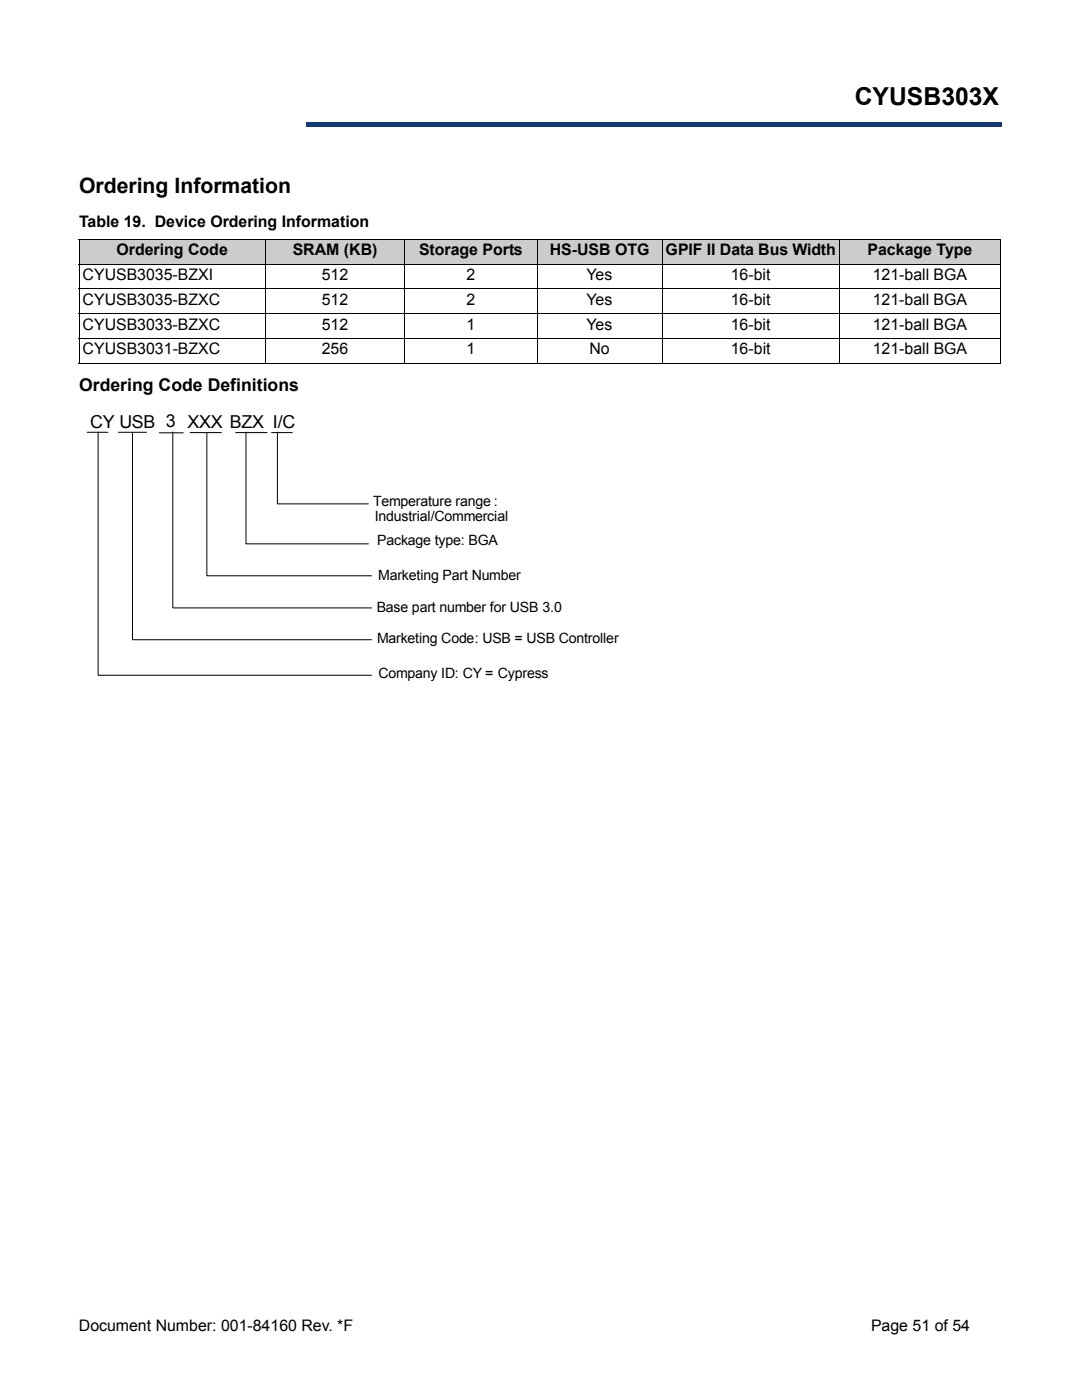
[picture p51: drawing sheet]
<svg xmlns="http://www.w3.org/2000/svg" width="216mm" height="279mm" viewBox="0 0 216 279" stroke-linecap="round" stroke-linejoin="round" font-family="sans-serif">
<defs><g id="words">
<text font-size="4.9" x="170.6" y="20.9">CYUSB303X</text>
<text font-size="4.2" x="15.8" y="38.6">Ordering Information</text>
<text font-size="3.6" x="18" y="85.4">CY USB 3 XXX BZX I/C</text>
<text font-size="3.5" x="15.8" y="78">Ordering Code Definitions</text>
<g font-size="3.2">
<text x="15.8" y="45.3">Table 19. Device Ordering Information</text>
<text x="23.2" y="50.9">Ordering Code</text>
<text x="58.4" y="50.9">SRAM (KB)</text>
<text x="83.7" y="50.9">Storage Ports</text>
<text x="109.7" y="50.9">HS-USB OTG</text>
<text x="132.8" y="50.9">GPIF II Data Bus Width</text>
<text x="173.1" y="50.9">Package Type</text>
<text x="16.5" y="55.9">CYUSB3035-BZXI</text>
<text x="64.2" y="55.9">512</text>
<text x="93.1" y="55.9">2</text>
<text x="117" y="55.9">Yes</text>
<text x="145.8" y="55.9">16-bit</text>
<text x="174.2" y="55.9">121-ball BGA</text>
<text x="16.5" y="60.8">CYUSB3035-BZXC</text>
<text x="16.5" y="65.8">CYUSB3033-BZXC</text>
<text x="64.2" y="60.8">512</text>
<text x="64.2" y="65.8">512</text>
<text x="93.1" y="60.8">2</text>
<text x="93.1" y="65.8">1</text>
<text x="117" y="60.8">Yes</text>
<text x="117" y="65.8">Yes</text>
<text x="145.8" y="60.8">16-bit</text>
<text x="145.8" y="65.8">16-bit</text>
<text x="174.2" y="60.8">121-ball BGA</text>
<text x="174.2" y="65.8">121-ball BGA</text>
<text x="16.5" y="70.7">CYUSB3031-BZXC</text>
<text x="64.2" y="70.7">256</text>
<text x="93.1" y="70.7">1</text>
<text x="117.6" y="70.7">No</text>
<text x="145.8" y="70.7">16-bit</text>
<text x="174.2" y="70.7">121-ball BGA</text>
<text x="15.7" y="265.6">Document Number: 001-84160 Rev. *F</text>
<text x="173.8" y="265.6">Page 51 of 54</text>
</g>
<g font-size="2.8">
<text x="74.4" y="100.9">Temperature range :</text>
<text x="74.8" y="104">Industrial/Commercial</text>
<text x="75.3" y="108.8">Package type: BGA</text>
<text x="75.5" y="115.7">Marketing Part Number</text>
<text x="75.2" y="122.1">Base part number for USB 3.0</text>
<text x="75.2" y="128.4">Marketing Code: USB = USB Controller</text>
<text x="75.5" y="135.3">Company ID: CY = Cypress</text>
</g>
</g></defs>
<path d="M61 24.4h138.8v.9h-138.8z" fill="#163b71"/>
<path d="M61 24.4h138.9" fill="none" stroke="#163b71" stroke-width=".2"/>
<path d="M199.7 24.4h.2v1h-.2z" fill="#163b71"/>
<path d="M61 25.3h138.8" fill="none" stroke="#163b71" stroke-width=".2"/>
<path d="M61 24.3h.1v1h-.1z" fill="#163b71"/>
<path d="M15.8 8.6h45.2v18h-45.2z" fill="#fff"/>
<g fill="#ccc">
<path d="M15.8 47.8h37.1v4.9h-37.1z"/>
<path d="M52.9 47.8h27.9v4.9h-27.9z"/>
<path d="M80.8 47.8h26.4v4.9h-26.4z"/>
<path d="M107.2 47.8h24.9v4.9h-24.9z"/>
<path d="M132.1 47.8h35.4v4.9h-35.4z"/>
<path d="M167.5 47.8h32.2v4.9h-32.2z"/>
</g>
<g fill="none" stroke="#000" stroke-width=".2">
<path d="M15.7 47.8h184.1M15.7 52.7h184.1M15.7 57.6h184.1M15.8 47.9v24.5M52.9 47.7v24.8M80.8 47.7v24.8M107.2 47.7v24.8M132.1 47.7v24.8M167.5 47.7v24.8M199.7 47.9v24.5M15.7 62.6h184.1M15.7 67.5h184.1"/>
<path d="M15.7 72.5h184.1"/>
</g>
<path d="M16.7 81.6h108.5v55h-108.5z" fill="#fff"/>
<path d="M17.4 86.3h4.1M19.6 86.2v48.6h54.5M23.6 86.3h5.6M26.4 86.4v41.3h47.7M31.8 86.4h4.8M34.5 86.2v35.1h39.6M37.9 86.3h6.3M41.3 86.4v28.5h32.8M47 86.3h6.3M49.1 86.2v22.3h24.4M54.2 86.3h4.1M55.4 86.2v14.4h18.1" fill="none" stroke="#000" stroke-width=".2"/>
<use href="#words"/>
</svg>
